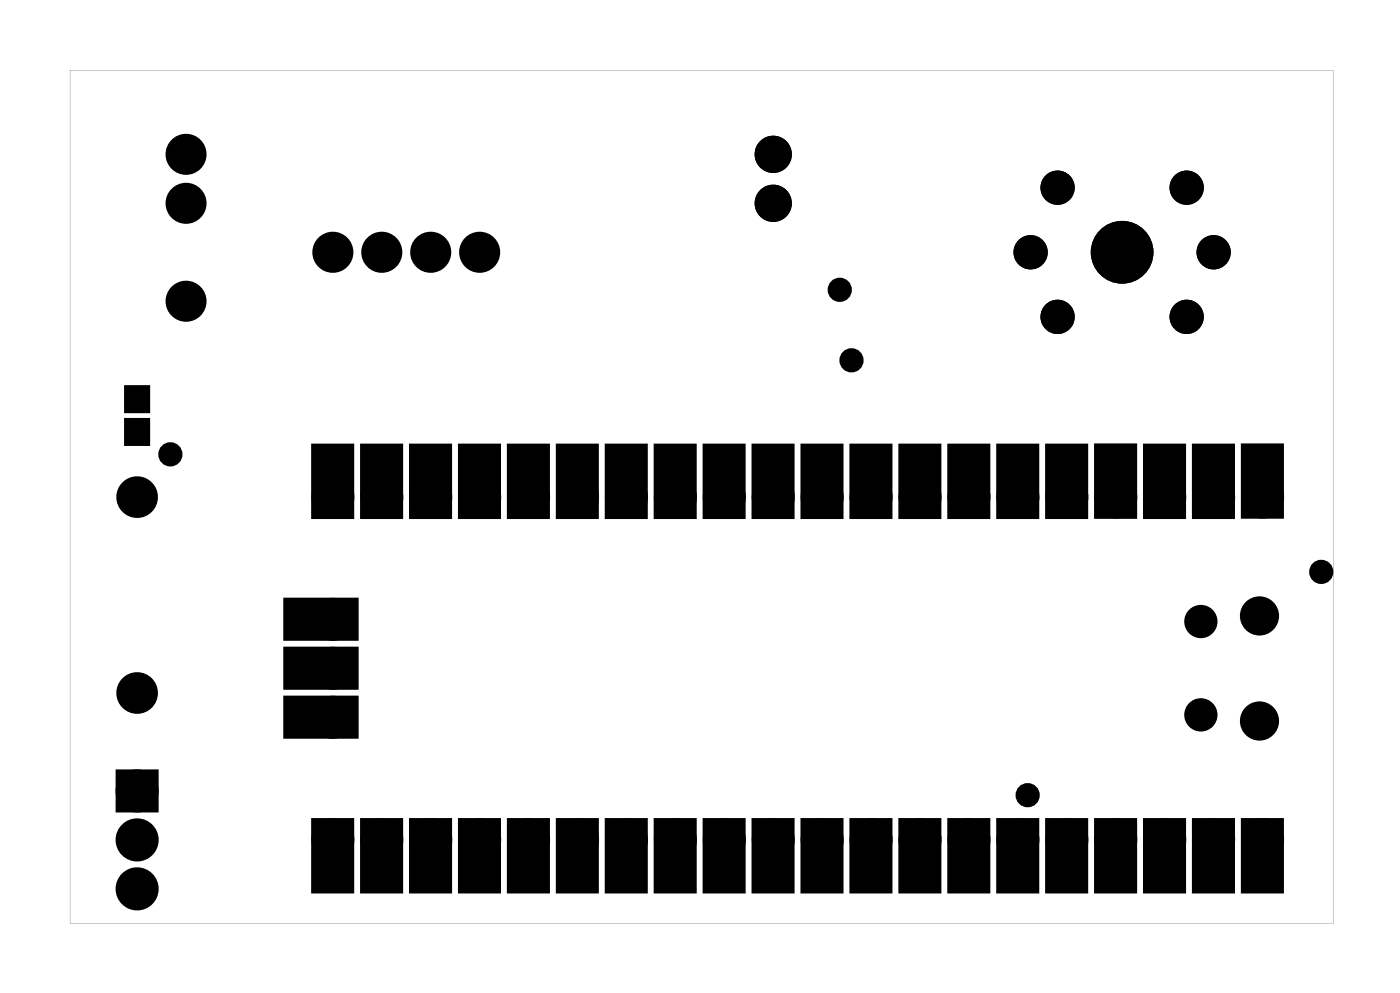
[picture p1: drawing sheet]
<svg xmlns="http://www.w3.org/2000/svg" width="73mm" height="52mm" viewBox="0 0 73 52" stroke-linecap="round" stroke-linejoin="round" font-family="sans-serif">
<g fill="#000">
<path d="M6.6 20.1h1.1v1.2h-1.1zM6.6 21.8h1.1v1.2h-1.1zM16.3 23.1h2v3.7h-2zM14.8 33.7h3.7v1.9h-3.7zM14.8 36.2h3.7v2h-3.7zM14.8 31.1h3.7v2h-3.7zM18.8 23.1h2v3.7h-2zM21.4 23.1h1.9v3.7h-1.9zM23.9 23.1h2v3.7h-2zM26.4 23.1h2v3.7h-2zM29 23.1h2v3.7h-2zM31.5 23.1h2v3.7h-2z"/>
<path d="M34.1 23.1h1.9v3.7h-1.9zM36.6 23.1h2v3.7h-2zM39.1 23.1h2v3.7h-2zM41.7 23.1h2v3.7h-2zM44.2 23.1h2v3.7h-2zM46.8 23.1h1.9v3.7h-1.9zM49.3 23.1h2v3.7h-2zM51.8 23.1h2v3.7h-2zM54.4 23.1h2v3.7h-2zM56.9 23.1h2v3.7h-2zM59.5 23.1h1.9v3.7h-1.9zM62 23.1h2v3.7h-2z"/>
<path d="M64.5 23.1h2v3.7h-2zM6.4 40.3h1.5v1.5h-1.5zM16.3 42.6h2v3.6h-2zM18.8 42.6h2v3.6h-2zM21.4 42.6h1.9v3.6h-1.9zM23.9 42.6h2v3.6h-2zM26.4 42.6h2v3.6h-2zM29 42.6h2v3.6h-2zM31.5 42.6h2v3.6h-2zM34.1 42.6h1.9v3.6h-1.9zM36.6 42.6h2v3.6h-2zM39.1 42.6h2v3.6h-2z"/>
<path d="M41.7 42.6h2v3.6h-2zM44.2 42.6h2v3.6h-2zM46.8 42.6h1.9v3.6h-1.9zM49.3 42.6h2v3.6h-2zM51.8 42.6h2v3.6h-2zM54.4 42.6h2v3.6h-2zM56.9 42.6h2v3.6h-2zM59.5 42.6h1.9v3.6h-1.9zM62 42.6h2v3.6h-2zM64.5 42.6h2v3.6h-2z"/>
<path d="M3.6 3.6h65.6v44.3h-65.6zM3.6 3.6v44.3h65.6v-44.3z"/>
</g>
<g fill="none" stroke="#000" stroke-width=".25">
<path d="M6.6 20.1h1.1v1.2h-1.1zM6.6 21.8h1.1v1.2h-1.1zM14.8 33.7h3.7v1.9h-3.7zM14.8 36.2h3.7v2h-3.7zM14.8 31.1h3.7v2h-3.7zM16.3 23.1h2v3.7h-2zM18.8 23.1h2v3.7h-2zM21.4 23.1h1.9v3.7h-1.9zM23.9 23.1h2v3.7h-2zM26.4 23.1h2v3.7h-2zM29 23.1h2v3.7h-2zM31.5 23.1h2v3.7h-2z"/>
<path d="M34.1 23.1h1.9v3.7h-1.9zM36.6 23.1h2v3.7h-2zM39.1 23.1h2v3.7h-2zM41.7 23.1h2v3.7h-2zM44.2 23.1h2v3.7h-2zM46.8 23.1h1.9v3.7h-1.9zM49.3 23.1h2v3.7h-2zM51.8 23.1h2v3.7h-2zM54.4 23.1h2v3.7h-2zM56.9 23.1h2v3.7h-2zM59.5 23.1h1.9v3.7h-1.9zM62 23.1h2v3.7h-2z"/>
<path d="M64.5 23.1h2v3.7h-2zM16.3 42.6h2v3.6h-2zM18.8 42.6h2v3.6h-2zM21.4 42.6h1.9v3.6h-1.9zM23.9 42.6h2v3.6h-2zM26.4 42.6h2v3.6h-2zM29 42.6h2v3.6h-2zM31.5 42.6h2v3.6h-2zM34.1 42.6h1.9v3.6h-1.9zM36.6 42.6h2v3.6h-2zM39.1 42.6h2v3.6h-2zM41.7 42.6h2v3.6h-2z"/>
<path d="M44.2 42.6h2v3.6h-2zM46.8 42.6h1.9v3.6h-1.9zM49.3 42.6h2v3.6h-2zM51.8 42.6h2v3.6h-2zM54.4 42.6h2v3.6h-2zM56.9 42.6h2v3.6h-2zM59.5 42.6h1.9v3.6h-1.9zM62 42.6h2v3.6h-2zM64.5 42.6h2v3.6h-2z"/>
<circle cx="58.2" cy="13.1" r="1.5"/>
<circle cx="62.3" cy="37.1" r=".74"/>
<circle cx="62.3" cy="32.2" r=".74"/>
<circle cx="65.4" cy="37.4" r=".89"/>
<circle cx="65.4" cy="31.9" r=".89"/>
</g>
<g fill="#000">
<circle cx="9.7" cy="8" r=".74"/>
<circle cx="9.7" cy="10.5" r=".74"/>
<circle cx="9.7" cy="15.6" r=".74"/>
<circle cx="17.3" cy="13.1" r=".76"/>
<circle cx="19.8" cy="13.1" r=".76"/>
<circle cx="22.4" cy="13.1" r=".76"/>
<circle cx="24.9" cy="13.1" r=".76"/>
<circle cx="40.1" cy="10.5" r=".62"/>
<circle cx="40.1" cy="8" r=".62"/>
<circle cx="43.6" cy="15" r=".35"/>
<circle cx="44.2" cy="18.7" r=".35"/>
<circle cx="53.5" cy="13.1" r=".64"/>
<circle cx="54.9" cy="16.4" r=".64"/>
<circle cx="54.9" cy="9.7" r=".64"/>
<circle cx="58.2" cy="13.1" r="1.5"/>
<circle cx="61.6" cy="16.4" r=".64"/>
<circle cx="61.6" cy="9.7" r=".64"/>
<circle cx="63" cy="13.1" r=".64"/>
<circle cx="7.1" cy="35.9" r=".7"/>
<circle cx="7.1" cy="25.8" r=".7"/>
<circle cx="8.8" cy="23.6" r=".35"/>
<circle cx="17.3" cy="34.7" r=".74"/>
<circle cx="17.3" cy="25.8" r=".74"/>
<circle cx="17.3" cy="32.1" r=".74"/>
<circle cx="17.3" cy="37.2" r=".74"/>
<circle cx="19.8" cy="25.8" r=".74"/>
<circle cx="22.4" cy="25.8" r=".74"/>
<circle cx="24.9" cy="25.8" r=".74"/>
<circle cx="27.4" cy="25.8" r=".74"/>
<circle cx="30" cy="25.8" r=".74"/>
<circle cx="32.5" cy="25.8" r=".74"/>
<circle cx="35.1" cy="25.8" r=".74"/>
<circle cx="37.6" cy="25.8" r=".74"/>
<circle cx="40.1" cy="25.8" r=".74"/>
<circle cx="42.7" cy="25.8" r=".74"/>
<circle cx="45.2" cy="25.8" r=".74"/>
<circle cx="47.8" cy="25.8" r=".74"/>
<circle cx="50.3" cy="25.8" r=".74"/>
<circle cx="52.8" cy="25.8" r=".74"/>
<circle cx="55.4" cy="25.8" r=".74"/>
<circle cx="57.9" cy="25.8" r=".74"/>
<circle cx="60.5" cy="25.8" r=".74"/>
<circle cx="62.3" cy="32.2" r=".74"/>
<circle cx="62.3" cy="37.1" r=".74"/>
<circle cx="63" cy="25.8" r=".74"/>
<circle cx="65.4" cy="31.9" r=".89"/>
<circle cx="65.4" cy="37.4" r=".89"/>
<circle cx="65.5" cy="25.8" r=".74"/>
<circle cx="68.6" cy="29.7" r=".35"/>
<circle cx="7.1" cy="46.1" r=".74"/>
<circle cx="7.1" cy="41" r=".74"/>
<circle cx="7.1" cy="43.6" r=".74"/>
<circle cx="17.3" cy="43.6" r=".74"/>
<circle cx="19.8" cy="43.6" r=".74"/>
<circle cx="22.4" cy="43.6" r=".74"/>
<circle cx="24.9" cy="43.6" r=".74"/>
<circle cx="27.4" cy="43.6" r=".74"/>
<circle cx="30" cy="43.6" r=".74"/>
<circle cx="32.5" cy="43.6" r=".74"/>
<circle cx="35.1" cy="43.6" r=".74"/>
<circle cx="37.6" cy="43.6" r=".74"/>
<circle cx="40.1" cy="43.6" r=".74"/>
<circle cx="42.7" cy="43.6" r=".74"/>
<circle cx="45.2" cy="43.6" r=".74"/>
<circle cx="47.8" cy="43.6" r=".74"/>
<circle cx="50.3" cy="43.6" r=".74"/>
<circle cx="52.8" cy="43.6" r=".74"/>
<circle cx="53.3" cy="41.2" r=".35"/>
<circle cx="55.4" cy="43.6" r=".74"/>
<circle cx="57.9" cy="43.6" r=".74"/>
<circle cx="60.5" cy="43.6" r=".74"/>
<circle cx="63" cy="43.6" r=".74"/>
<circle cx="65.5" cy="43.6" r=".74"/>
</g>
<g fill="none" stroke="#000" stroke-width=".76" stroke-linecap="butt">
<path d="M6.4 40.3h1.5v1.5h-1.5z"/>
<circle cx="7.1" cy="25.8" r=".7"/>
<circle cx="7.1" cy="35.9" r=".7"/>
<circle cx="17.3" cy="25.8" r=".74"/>
<circle cx="17.3" cy="32.1" r=".74"/>
<circle cx="17.3" cy="34.7" r=".74"/>
<circle cx="17.3" cy="37.2" r=".74"/>
<circle cx="19.8" cy="25.8" r=".74"/>
<circle cx="22.4" cy="25.8" r=".74"/>
<circle cx="24.9" cy="25.8" r=".74"/>
<circle cx="27.4" cy="25.8" r=".74"/>
<circle cx="30" cy="25.8" r=".74"/>
<circle cx="32.5" cy="25.8" r=".74"/>
<circle cx="35.1" cy="25.8" r=".74"/>
<circle cx="37.6" cy="25.8" r=".74"/>
<circle cx="40.1" cy="25.8" r=".74"/>
<circle cx="42.7" cy="25.8" r=".74"/>
<circle cx="45.2" cy="25.8" r=".74"/>
<circle cx="47.8" cy="25.8" r=".74"/>
<circle cx="50.3" cy="25.8" r=".74"/>
<circle cx="52.8" cy="25.8" r=".74"/>
<circle cx="55.4" cy="25.8" r=".74"/>
<circle cx="57.9" cy="25.8" r=".74"/>
<circle cx="60.5" cy="25.8" r=".74"/>
<circle cx="63" cy="25.8" r=".74"/>
<circle cx="65.5" cy="25.8" r=".74"/>
<circle cx="7.1" cy="43.6" r=".74"/>
<circle cx="7.1" cy="41" r=".74"/>
<circle cx="7.1" cy="46.1" r=".74"/>
<circle cx="17.3" cy="43.6" r=".74"/>
<circle cx="19.8" cy="43.6" r=".74"/>
<circle cx="22.4" cy="43.6" r=".74"/>
<circle cx="24.9" cy="43.6" r=".74"/>
<circle cx="27.4" cy="43.6" r=".74"/>
<circle cx="30" cy="43.6" r=".74"/>
<circle cx="32.5" cy="43.6" r=".74"/>
<circle cx="35.1" cy="43.6" r=".74"/>
<circle cx="37.6" cy="43.6" r=".74"/>
<circle cx="40.1" cy="43.6" r=".74"/>
<circle cx="42.7" cy="43.6" r=".74"/>
<circle cx="45.2" cy="43.6" r=".74"/>
<circle cx="47.8" cy="43.6" r=".74"/>
<circle cx="50.3" cy="43.6" r=".74"/>
<circle cx="52.8" cy="43.6" r=".74"/>
<circle cx="55.4" cy="43.6" r=".74"/>
<circle cx="57.9" cy="43.6" r=".74"/>
<circle cx="60.5" cy="43.6" r=".74"/>
<circle cx="63" cy="43.6" r=".74"/>
<circle cx="65.5" cy="43.6" r=".74"/>
</g>
<g fill="none" stroke="#000" stroke-width=".61" stroke-linecap="butt">
<circle cx="17.3" cy="13.1" r=".76"/>
<circle cx="19.8" cy="13.1" r=".76"/>
<circle cx="22.4" cy="13.1" r=".76"/>
<circle cx="24.9" cy="13.1" r=".76"/>
</g>
<g fill="none" stroke="#000" stroke-width=".65" stroke-linecap="butt">
<circle cx="9.7" cy="10.5" r=".74"/>
<circle cx="9.7" cy="8" r=".74"/>
<circle cx="9.7" cy="15.6" r=".74"/>
</g>
<g fill="none" stroke="#000" stroke-width=".51">
<circle cx="53.5" cy="13.1" r=".64"/>
<circle cx="54.9" cy="9.7" r=".64"/>
<circle cx="54.9" cy="16.4" r=".64"/>
<circle cx="61.6" cy="9.7" r=".64"/>
<circle cx="61.6" cy="16.4" r=".64"/>
<circle cx="63" cy="13.1" r=".64"/>
</g>
<g fill="none" stroke="#000" stroke-width=".69" stroke-linecap="butt">
<circle cx="40.1" cy="8" r=".62"/>
<circle cx="40.1" cy="10.5" r=".62"/>
</g>
<g fill="none" stroke="#000" stroke-width=".55">
<circle cx="43.6" cy="15" r=".35"/>
<circle cx="44.2" cy="18.7" r=".35"/>
<circle cx="8.8" cy="23.6" r=".35"/>
<circle cx="68.6" cy="29.7" r=".35"/>
<circle cx="53.3" cy="41.2" r=".35"/>
</g>
</svg>
